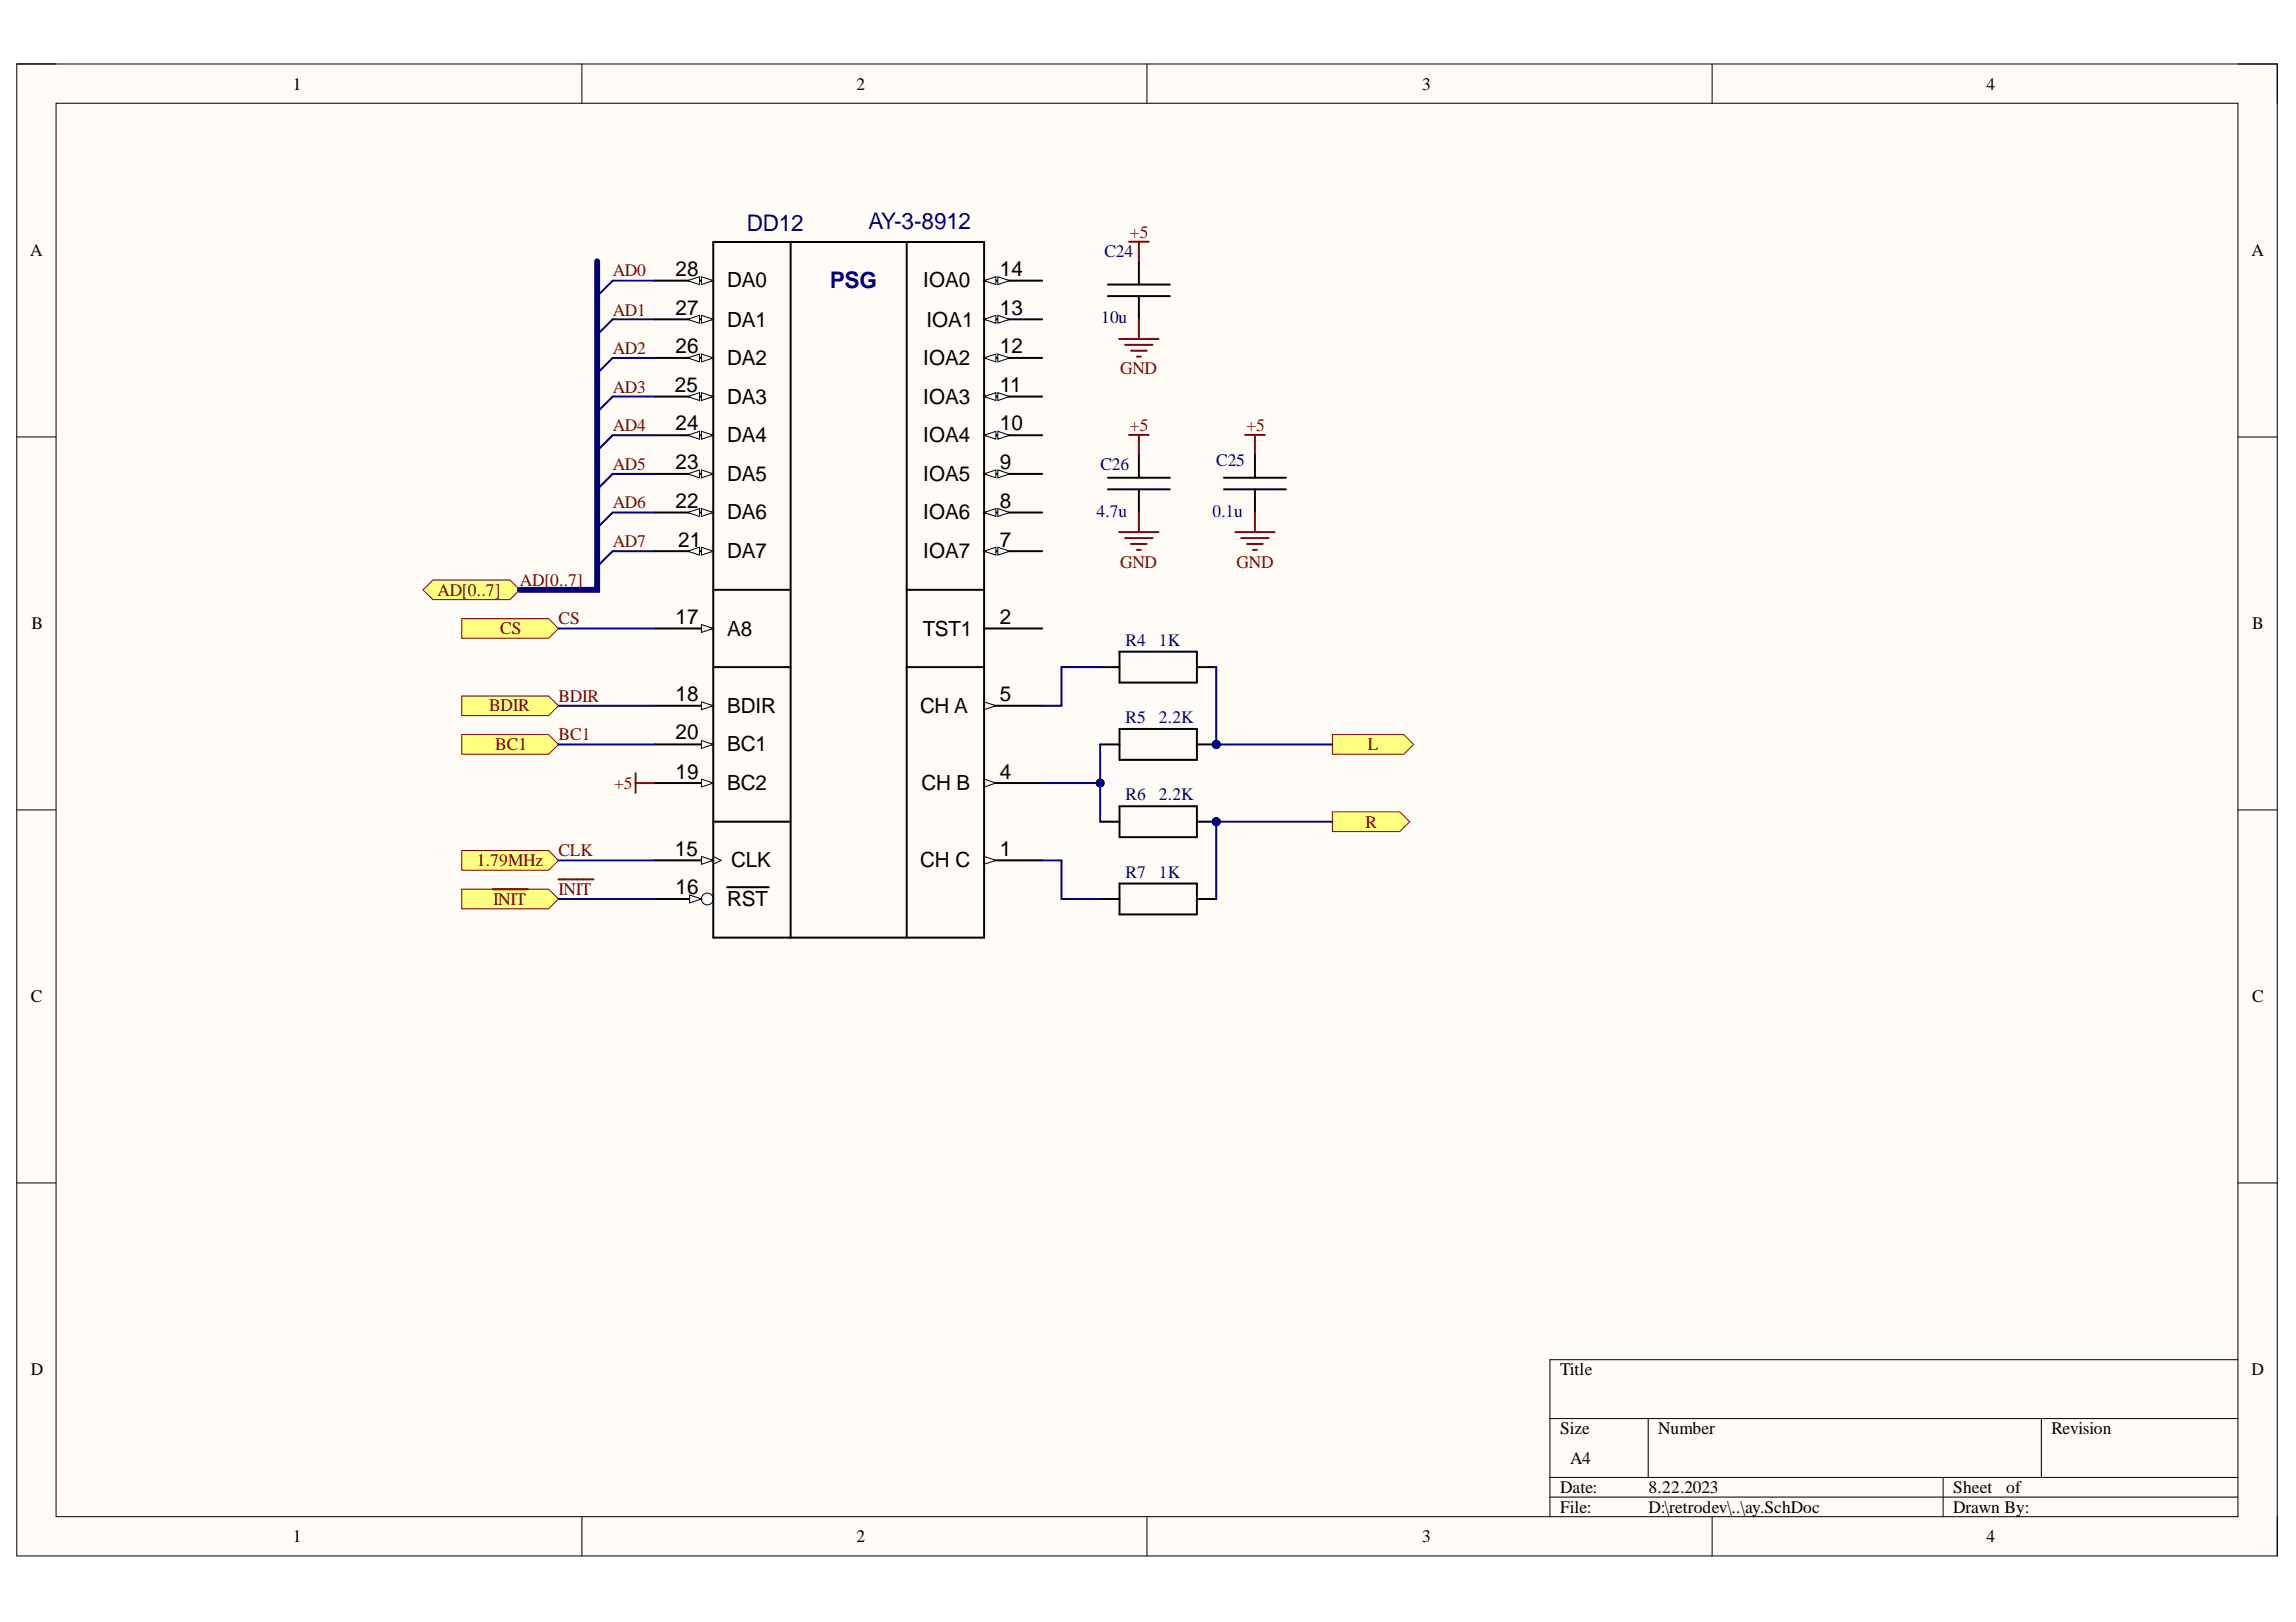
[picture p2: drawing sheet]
<svg xmlns="http://www.w3.org/2000/svg" width="297mm" height="210mm" viewBox="0 0 297 210" stroke-linecap="round" stroke-linejoin="round" font-family="sans-serif">
<defs><g id="words">
<g font-size="3" fill="#000080">
<text x="96.6" y="29.8">DD12</text>
<text x="112.3" y="29.7">AY-3-8912</text>
<text x="107.4" y="37.3">PSG</text>
</g>
<g font-size="2.7">
<text x="87.4" y="35.7">28</text>
<text x="129.4" y="35.7">14</text>
<text x="87.4" y="40.7">27</text>
<text x="94.1" y="37.2">DA0</text>
<text x="119.5" y="37.2">IOA0</text>
<text x="129.4" y="40.7">13</text>
<text x="87.4" y="45.7">26</text>
<text x="94.1" y="42.3">DA1</text>
<text x="94.1" y="47.3">DA2</text>
<text x="119.5" y="47.3">IOA2</text>
<text x="119.9" y="42.3">IOA1</text>
<text x="129.4" y="45.7">12</text>
<text x="87.3" y="50.7">25</text>
<text x="94.1" y="52.2">DA3</text>
<text x="119.5" y="52.2">IOA3</text>
<text x="129.4" y="50.7">11</text>
<text x="87.4" y="55.7">24</text>
<text x="94.1" y="57.2">DA4</text>
<text x="119.5" y="57.2">IOA4</text>
<text x="129.4" y="55.7">10</text>
<text x="87.4" y="60.7">23</text>
<text x="87.4" y="65.7">22</text>
<text x="94.1" y="62.2">DA5</text>
<text x="119.5" y="62.2">IOA5</text>
<text x="129.4" y="60.7">9</text>
<text x="129.4" y="65.7">8</text>
<text x="87.7" y="70.8">21</text>
<text x="94.1" y="67.2">DA6</text>
<text x="119.5" y="67.2">IOA6</text>
<text x="129.4" y="70.8">7</text>
<text x="94.1" y="72.3">DA7</text>
<text x="119.5" y="72.3">IOA7</text>
<text x="87.4" y="80.7">17</text>
<text x="94.1" y="82.2">A8</text>
<text x="119.4" y="82.2">TST1</text>
<text x="129.4" y="80.7">2</text>
<text x="87.4" y="90.7">18</text>
<text x="87.4" y="95.7">20</text>
<text x="94.1" y="92.2">BDIR</text>
<text x="119" y="92.2">CH A</text>
<text x="129.4" y="90.7">5</text>
<text x="87.4" y="100.8">19</text>
<text x="94.1" y="97.2">BC1</text>
<text x="129.4" y="100.8">4</text>
<text x="94.1" y="102.3">BC2</text>
<text x="119.2" y="102.3">CH B</text>
<text x="87.3" y="110.7">15</text>
<text x="94.6" y="112.3">CLK</text>
<text x="119" y="112.3">CH C</text>
<text x="129.4" y="110.7">1</text>
<text x="87.4" y="115.7">16</text>
<text x="94.1" y="117.2">RST</text>
</g>
<g font-size="2.3">
<text x="37.9" y="11.6">1</text>
<text x="110.8" y="11.6">2</text>
<text x="184" y="11.6">3</text>
<text x="257" y="11.6">4</text>
<text x="3.9" y="33.1">A</text>
<text x="291.3" y="33.1">A</text>
<text x="4.1" y="81.4">B</text>
<text x="291.4" y="81.4">B</text>
<text x="4" y="129.7">C</text>
<text x="291.4" y="129.7">C</text>
<text x="4" y="177.9">D</text>
<text x="201.9" y="177.9">Title</text>
<text x="291.3" y="177.9">D</text>
<text x="201.9" y="185.6">Size</text>
<text x="214.5" y="185.6">Number</text>
<text x="265.4" y="185.6">Revision</text>
<text x="203.1" y="189.4">A4</text>
<text x="201.9" y="193.2">Date:</text>
<text x="201.9" y="195.8">File:</text>
<text x="213.3" y="193.2">8.22.2023</text>
<text x="213.3" y="195.8">D:\retrodev\..\ay.SchDoc</text>
<text x="252.7" y="193.2">Sheet</text>
<text x="252.7" y="195.8">Drawn By:</text>
<text x="259.5" y="193.2">of</text>
<text x="37.9" y="199.6">1</text>
<text x="110.8" y="199.6">2</text>
<text x="184" y="199.6">3</text>
<text x="257" y="199.6">4</text>
</g>
<g font-size="2.3" fill="#800000">
<text x="79.3" y="35.8">AD0</text>
<text x="146.2" y="30.8">+5</text>
<text x="79.3" y="40.8">AD1</text>
<text x="79.3" y="45.8">AD2</text>
<text x="79.3" y="50.8">AD3</text>
<text x="144.9" y="48.4">GND</text>
<text x="79.3" y="55.8">AD4</text>
<text x="146.2" y="55.8">+5</text>
<text x="161.2" y="55.8">+5</text>
<text x="79.3" y="60.8">AD5</text>
<text x="79.3" y="65.8">AD6</text>
<text x="79.3" y="70.8">AD7</text>
<text x="56.6" y="77.1">AD[0..7]</text>
<text x="67.3" y="75.8">AD[0..7]</text>
<text x="144.9" y="73.5">GND</text>
<text x="160" y="73.5">GND</text>
<text x="64.7" y="82.1">CS</text>
<text x="72.2" y="80.8">CS</text>
<text x="63.3" y="92.1">BDIR</text>
<text x="72.2" y="90.8">BDIR</text>
<text x="72.2" y="95.8">BC1</text>
<text x="64" y="97">BC1</text>
<text x="177" y="97">L</text>
<text x="79.4" y="102.1">+5</text>
<text x="176.6" y="107.1">R</text>
<text x="61.7" y="112.1">1.79MHz</text>
<text x="72.2" y="110.8">CLK</text>
<text x="63.8" y="117.1">INIT</text>
<text x="72.2" y="115.8">INIT</text>
</g>
<g font-size="2.3" fill="#000080">
<text x="142.9" y="33.3">C24</text>
<text x="142.5" y="41.8">10u</text>
<text x="142.4" y="60.8">C26</text>
<text x="157.4" y="60.3">C25</text>
<text x="141.9" y="66.9">4.7u</text>
<text x="156.8" y="66.9">0.1u</text>
<text x="145.6" y="83.6">R4</text>
<text x="149.9" y="83.6">1K</text>
<text x="145.6" y="93.6">R5</text>
<text x="149.9" y="93.6">2.2K</text>
<text x="145.6" y="103.5">R6</text>
<text x="149.9" y="103.5">2.2K</text>
<text x="145.6" y="113.6">R7</text>
<text x="149.9" y="113.6">1K</text>
</g>
</g></defs>
<path d="M2.2 8.3h292.4v193.1h-292.4z" fill-rule="evenodd" fill="#fffcf8"/>
<path d="M2.2 8.3h292.4v193.1h-292.4z" fill="none" stroke="#000" stroke-width=".13"/>
<path d="M7.3 13.4h282.2v182.9h-282.2z" fill-rule="evenodd" fill="#fffcf8"/>
<g fill="none" stroke="#000" stroke-width=".13">
<path d="M2.2 8.3h5.1M7.3 13.4h282.2v182.9h-282.2zM75.3 8.3v5.1M148.4 8.3v5.1M221.5 8.3v5.1M289.5 8.3h5.1v5.1M2.2 56.5h5.1M289.5 56.6h5.1M2.2 104.8h5.1M289.5 104.8h5.1M2.2 153.1h5.1M289.5 153.1h5.1"/>
<path d="M289.5 176h-89v20.3M75.3 196.3v5.1M148.4 196.3v5.1M200.5 183.6h89M200.5 191.2h89M200.5 193.7h89M213.2 183.6v7.6M221.5 196.3v5.1M251.4 191.2v5.1M264.1 183.6v7.6M294.6 196.3v5.1"/>
</g>
<path d="M79.3 36.3l-2 2M79.3 46.3l-2 2M79.3 41.3l-2 2M79.3 51.3l-2 2M79.3 56.3l-2 2M79.3 61.3l-2 2M79.3 66.3l-2 2M79.3 71.3l-2 2" fill="none" stroke="#000080" stroke-width=".26"/>
<path d="M172.4 95.1h9.2l1.3 1.2-1.3 1.3h-9.2z" fill-rule="evenodd" fill="#ffff80"/>
<path d="M172.4 95.1h9.2l1.3 1.2-1.3 1.3h-9.2z" fill="none" stroke="#800000" stroke-width=".13"/>
<path d="M172.4 105.1h8.7l1.3 1.2-1.3 1.3h-8.7z" fill-rule="evenodd" fill="#ffff80"/>
<path d="M172.4 105.1h8.7l1.3 1.2-1.3 1.3h-8.7z" fill="none" stroke="#800000" stroke-width=".13"/>
<path d="M54.7 76.3l1.3-1.2h10l1.2 1.2-1.2 1.3h-10z" fill-rule="evenodd" fill="#ffff80"/>
<path d="M54.7 76.3l1.3-1.2h10l1.2 1.2-1.2 1.3h-10z" fill="none" stroke="#800000" stroke-width=".13"/>
<path d="M59.7 80.1h11.3l1.3 1.2-1.3 1.3h-11.3z" fill-rule="evenodd" fill="#ffff80"/>
<path d="M59.7 80.1h11.3l1.3 1.2-1.3 1.3h-11.3z" fill="none" stroke="#800000" stroke-width=".13"/>
<path d="M142.3 86.3h2.5M144.8 84.3h10v4h-10zM154.8 86.3h2.5" fill="none" stroke="#000" stroke-width=".26"/>
<circle cx="157.3" cy="96.3" r=".51" fill="#000080"/>
<circle cx="157.3" cy="96.3" r=".51" fill="none" stroke="#000080" stroke-width=".13"/>
<path d="M142.3 96.3h2.5M144.8 94.3h10v4h-10zM154.8 96.3h2.5" fill="none" stroke="#000" stroke-width=".26"/>
<circle cx="157.3" cy="96.3" r=".51" fill="#000080"/>
<circle cx="157.3" cy="96.3" r=".51" fill="none" stroke="#000080" stroke-width=".13"/>
<circle cx="157.3" cy="106.3" r=".51" fill="#000080"/>
<circle cx="157.3" cy="106.3" r=".51" fill="none" stroke="#000080" stroke-width=".13"/>
<path d="M142.3 106.3h2.5M144.8 104.3h10v4h-10zM154.8 106.3h2.5" fill="none" stroke="#000" stroke-width=".26"/>
<circle cx="157.3" cy="106.3" r=".51" fill="#000080"/>
<circle cx="157.3" cy="106.3" r=".51" fill="none" stroke="#000080" stroke-width=".13"/>
<path d="M143.3 38.3h8M143.3 36.8h8M147.3 33.8v3M147.3 38.3v3M142.3 116.3h2.5M144.8 114.3h10v4h-10zM154.8 116.3h2.5" fill="none" stroke="#000" stroke-width=".26"/>
<path d="M146.1 31.3h2.5M147.3 31.3v2.5M144.8 43.9h5.1M145.6 44.6h3.5M146.3 45.4h2.1M147.1 46.2h.5M147.3 41.3v2.6" fill="none" stroke="#800000" stroke-width=".26"/>
<path d="M59.7 90.1h11.3l1.3 1.2-1.3 1.3h-11.3z" fill-rule="evenodd" fill="#ffff80"/>
<path d="M59.7 90.1h11.3l1.3 1.2-1.3 1.3h-11.3z" fill="none" stroke="#800000" stroke-width=".13"/>
<path d="M59.7 115.1h11.3l1.3 1.2-1.3 1.3h-11.3z" fill-rule="evenodd" fill="#ffff80"/>
<path d="M59.7 115.1h11.3l1.3 1.2-1.3 1.3h-11.3z" fill="none" stroke="#800000" stroke-width=".13"/>
<path d="M63.7 115.1h4.6" fill="none" stroke="#800000" stroke-width=".26"/>
<path d="M59.7 110.1h11.3l1.3 1.2-1.3 1.3h-11.3z" fill-rule="evenodd" fill="#ffff80"/>
<path d="M59.7 110.1h11.3l1.3 1.2-1.3 1.3h-11.3z" fill="none" stroke="#800000" stroke-width=".13"/>
<path d="M59.7 95.1h11.3l1.3 1.2-1.3 1.3h-11.3z" fill-rule="evenodd" fill="#ffff80"/>
<path d="M59.7 95.1h11.3l1.3 1.2-1.3 1.3h-11.3z" fill="none" stroke="#800000" stroke-width=".13"/>
<path d="M82.2 100.1v2.5M82.2 101.3h2.6" fill="none" stroke="#800000" stroke-width=".26"/>
<path d="M127.3 111.3h7.5" fill="none" stroke="#000" stroke-width=".26"/>
<path d="M127.3 110.8l1.5 .5-1.5 .5z" fill="#f8fcff"/>
<path d="M127.3 110.8l1.5 .5-1.5 .5z" fill="none" stroke="#000" stroke-width=".13"/>
<path d="M127.3 101.3h7.5" fill="none" stroke="#000" stroke-width=".26"/>
<path d="M127.3 100.8l1.5 .5-1.5 .5z" fill="#f8fcff"/>
<path d="M127.3 100.8l1.5 .5-1.5 .5z" fill="none" stroke="#000" stroke-width=".13"/>
<path d="M127.3 91.3h7.5" fill="none" stroke="#000" stroke-width=".26"/>
<path d="M127.3 90.8l1.5 .5-1.5 .5z" fill="#f8fcff"/>
<path d="M127.3 90.8l1.5 .5-1.5 .5z" fill="none" stroke="#000" stroke-width=".13"/>
<path d="M84.8 91.3h7.5M127.3 81.3h7.5" fill="none" stroke="#000" stroke-width=".26"/>
<path d="M90.7 90.8l1.6 .5-1.6 .5z" fill="#f8fcff"/>
<path d="M90.7 90.8l1.6 .5-1.6 .5z" fill="none" stroke="#000" stroke-width=".13"/>
<path d="M84.8 101.3h7.5" fill="none" stroke="#000" stroke-width=".26"/>
<path d="M90.7 100.8l1.6 .5-1.6 .5z" fill="#f8fcff"/>
<path d="M90.7 100.8l1.6 .5-1.6 .5z" fill="none" stroke="#000" stroke-width=".13"/>
<path d="M84.8 96.3h7.5" fill="none" stroke="#000" stroke-width=".26"/>
<path d="M90.7 95.8l1.6 .5-1.6 .5z" fill="#f8fcff"/>
<path d="M90.7 95.8l1.6 .5-1.6 .5z" fill="none" stroke="#000" stroke-width=".13"/>
<path d="M84.8 81.3h7.5" fill="none" stroke="#000" stroke-width=".26"/>
<path d="M90.7 80.8l1.6 .5-1.6 .5z" fill="#f8fcff"/>
<path d="M90.7 80.8l1.6 .5-1.6 .5z" fill="none" stroke="#000" stroke-width=".13"/>
<path d="M84.8 116.3h7.5" fill="none" stroke="#000" stroke-width=".26"/>
<circle cx="91.5" cy="116.3" r=".76" fill="#f8fcff"/>
<circle cx="91.5" cy="116.3" r=".76" fill="none" stroke="#000" stroke-width=".13"/>
<path d="M89.2 115.8l1.5 .5-1.5 .5z" fill="#f8fcff"/>
<path d="M89.2 115.8l1.5 .5-1.5 .5z" fill="none" stroke="#000" stroke-width=".13"/>
<path d="M84.8 111.3h7.5M94.1 114.8h5.4" fill="none" stroke="#000" stroke-width=".26"/>
<path d="M90.7 110.8l1.6 .5-1.6 .5z" fill="#f8fcff"/>
<path d="M90.7 110.8l1.6 .5-1.6 .5zM92.3 110.8l1 .5-1 .5" fill="none" stroke="#000" stroke-width=".13"/>
<path d="M84.8 36.3h7.5" fill="none" stroke="#000" stroke-width=".26"/>
<path d="M90.7 35.8l1.6 .5-1.6 .5z" fill="#f8fcff"/>
<path d="M90.7 35.8l1.6 .5-1.6 .5z" fill="none" stroke="#000" stroke-width=".13"/>
<path d="M89 36.3l1.5-.5v1z" fill="#f8fcff"/>
<path d="M89 36.3l1.5-.5v1z" fill="none" stroke="#000" stroke-width=".13"/>
<path d="M84.8 41.3h7.5" fill="none" stroke="#000" stroke-width=".26"/>
<path d="M90.7 40.8l1.6 .5-1.6 .5z" fill="#f8fcff"/>
<path d="M90.7 40.8l1.6 .5-1.6 .5z" fill="none" stroke="#000" stroke-width=".13"/>
<path d="M89 41.3l1.5-.5v1z" fill="#f8fcff"/>
<path d="M89 41.3l1.5-.5v1z" fill="none" stroke="#000" stroke-width=".13"/>
<path d="M84.8 46.3h7.5" fill="none" stroke="#000" stroke-width=".26"/>
<path d="M90.7 45.8l1.6 .5-1.6 .5z" fill="#f8fcff"/>
<path d="M90.7 45.8l1.6 .5-1.6 .5z" fill="none" stroke="#000" stroke-width=".13"/>
<path d="M89 46.3l1.5-.5v1z" fill="#f8fcff"/>
<path d="M89 46.3l1.5-.5v1z" fill="none" stroke="#000" stroke-width=".13"/>
<path d="M84.8 51.3h7.5" fill="none" stroke="#000" stroke-width=".26"/>
<path d="M90.7 50.8l1.6 .5-1.6 .5z" fill="#f8fcff"/>
<path d="M90.7 50.8l1.6 .5-1.6 .5z" fill="none" stroke="#000" stroke-width=".13"/>
<path d="M89 51.3l1.5-.5v1z" fill="#f8fcff"/>
<path d="M89 51.3l1.5-.5v1z" fill="none" stroke="#000" stroke-width=".13"/>
<path d="M84.8 56.3h7.5" fill="none" stroke="#000" stroke-width=".26"/>
<path d="M90.7 55.8l1.6 .5-1.6 .5z" fill="#f8fcff"/>
<path d="M90.7 55.8l1.6 .5-1.6 .5z" fill="none" stroke="#000" stroke-width=".13"/>
<path d="M89 56.3l1.5-.5v1z" fill="#f8fcff"/>
<path d="M89 56.3l1.5-.5v1z" fill="none" stroke="#000" stroke-width=".13"/>
<path d="M84.8 61.3h7.5" fill="none" stroke="#000" stroke-width=".26"/>
<path d="M90.7 60.8l1.6 .5-1.6 .5z" fill="#f8fcff"/>
<path d="M90.7 60.8l1.6 .5-1.6 .5z" fill="none" stroke="#000" stroke-width=".13"/>
<path d="M89 61.3l1.5-.5v1z" fill="#f8fcff"/>
<path d="M89 61.3l1.5-.5v1z" fill="none" stroke="#000" stroke-width=".13"/>
<path d="M84.8 66.3h7.5" fill="none" stroke="#000" stroke-width=".26"/>
<path d="M90.7 65.8l1.6 .5-1.6 .5z" fill="#f8fcff"/>
<path d="M90.7 65.8l1.6 .5-1.6 .5z" fill="none" stroke="#000" stroke-width=".13"/>
<path d="M89 66.3l1.5-.5v1z" fill="#f8fcff"/>
<path d="M89 66.3l1.5-.5v1z" fill="none" stroke="#000" stroke-width=".13"/>
<path d="M84.8 71.3h7.5" fill="none" stroke="#000" stroke-width=".26"/>
<path d="M90.7 70.8l1.6 .5-1.6 .5z" fill="#f8fcff"/>
<path d="M90.7 70.8l1.6 .5-1.6 .5z" fill="none" stroke="#000" stroke-width=".13"/>
<path d="M89 71.3l1.5-.5v1z" fill="#f8fcff"/>
<path d="M89 71.3l1.5-.5v1z" fill="none" stroke="#000" stroke-width=".13"/>
<path d="M127.3 36.3h7.5" fill="none" stroke="#000" stroke-width=".26"/>
<path d="M127.3 36.3l1.5-.5v1z" fill="#f8fcff"/>
<path d="M127.3 36.3l1.5-.5v1z" fill="none" stroke="#000" stroke-width=".13"/>
<path d="M129.1 35.8l1.5 .5-1.5 .5z" fill="#f8fcff"/>
<path d="M129.1 35.8l1.5 .5-1.5 .5z" fill="none" stroke="#000" stroke-width=".13"/>
<path d="M127.3 41.3h7.5" fill="none" stroke="#000" stroke-width=".26"/>
<path d="M127.3 41.3l1.5-.5v1z" fill="#f8fcff"/>
<path d="M127.3 41.3l1.5-.5v1z" fill="none" stroke="#000" stroke-width=".13"/>
<path d="M129.1 40.8l1.5 .5-1.5 .5z" fill="#f8fcff"/>
<path d="M129.1 40.8l1.5 .5-1.5 .5z" fill="none" stroke="#000" stroke-width=".13"/>
<path d="M127.3 46.3h7.5" fill="none" stroke="#000" stroke-width=".26"/>
<path d="M127.3 46.3l1.5-.5v1z" fill="#f8fcff"/>
<path d="M127.3 46.3l1.5-.5v1z" fill="none" stroke="#000" stroke-width=".13"/>
<path d="M129.1 45.8l1.5 .5-1.5 .5z" fill="#f8fcff"/>
<path d="M129.1 45.8l1.5 .5-1.5 .5z" fill="none" stroke="#000" stroke-width=".13"/>
<path d="M127.3 51.3h7.5" fill="none" stroke="#000" stroke-width=".26"/>
<path d="M127.3 51.3l1.5-.5v1z" fill="#f8fcff"/>
<path d="M127.3 51.3l1.5-.5v1z" fill="none" stroke="#000" stroke-width=".13"/>
<path d="M129.1 50.8l1.5 .5-1.5 .5z" fill="#f8fcff"/>
<path d="M129.1 50.8l1.5 .5-1.5 .5z" fill="none" stroke="#000" stroke-width=".13"/>
<path d="M127.3 56.3h7.5" fill="none" stroke="#000" stroke-width=".26"/>
<path d="M127.3 56.3l1.5-.5v1z" fill="#f8fcff"/>
<path d="M127.3 56.3l1.5-.5v1z" fill="none" stroke="#000" stroke-width=".13"/>
<path d="M129.1 55.8l1.5 .5-1.5 .5z" fill="#f8fcff"/>
<path d="M129.1 55.8l1.5 .5-1.5 .5z" fill="none" stroke="#000" stroke-width=".13"/>
<path d="M127.3 61.3h7.5" fill="none" stroke="#000" stroke-width=".26"/>
<path d="M127.3 61.3l1.5-.5v1z" fill="#f8fcff"/>
<path d="M127.3 61.3l1.5-.5v1z" fill="none" stroke="#000" stroke-width=".13"/>
<path d="M129.1 60.8l1.5 .5-1.5 .5z" fill="#f8fcff"/>
<path d="M129.1 60.8l1.5 .5-1.5 .5z" fill="none" stroke="#000" stroke-width=".13"/>
<path d="M127.3 66.3h7.5" fill="none" stroke="#000" stroke-width=".26"/>
<path d="M127.3 66.3l1.5-.5v1z" fill="#f8fcff"/>
<path d="M127.3 66.3l1.5-.5v1z" fill="none" stroke="#000" stroke-width=".13"/>
<path d="M129.1 65.8l1.5 .5-1.5 .5z" fill="#f8fcff"/>
<path d="M129.1 65.8l1.5 .5-1.5 .5z" fill="none" stroke="#000" stroke-width=".13"/>
<path d="M127.3 71.3h7.5" fill="none" stroke="#000" stroke-width=".26"/>
<path d="M127.3 71.3l1.5-.5v1z" fill="#f8fcff"/>
<path d="M127.3 71.3l1.5-.5v1z" fill="none" stroke="#000" stroke-width=".13"/>
<path d="M129.1 70.8l1.5 .5-1.5 .5z" fill="#f8fcff"/>
<path d="M129.1 70.8l1.5 .5-1.5 .5z" fill="none" stroke="#000" stroke-width=".13"/>
<path d="M92.3 31.3h35v90h-35zM102.3 31.3v90M117.3 31.3v90M92.3 76.3h10M117.3 76.3h10M92.3 86.3h10M117.3 86.3h10M92.3 106.3h10" fill="none" stroke="#000" stroke-width=".26"/>
<path d="M79.3 36.3h5.5M79.3 56.3h5.5M79.3 51.3h5.5M79.3 46.3h5.5M79.3 41.3h5.5M79.3 71.3h5.5M79.3 66.3h5.5M79.3 61.3h5.5M72.3 81.3h12.5M172.4 106.3h-15.1v10" fill="none" stroke="#000080" stroke-width=".26"/>
<circle cx="157.3" cy="106.3" r=".51" fill="#000080"/>
<circle cx="157.3" cy="106.3" r=".51" fill="none" stroke="#000080" stroke-width=".13"/>
<path d="M142.3 96.3v10" fill="none" stroke="#000080" stroke-width=".26"/>
<circle cx="142.3" cy="101.3" r=".51" fill="#000080"/>
<circle cx="142.3" cy="101.3" r=".51" fill="none" stroke="#000080" stroke-width=".13"/>
<path d="M142.3 86.3h-5v5h-2.5M134.8 111.3h2.5v5h5M134.8 101.3h7.5" fill="none" stroke="#000080" stroke-width=".26"/>
<circle cx="142.3" cy="101.3" r=".51" fill="#000080"/>
<circle cx="142.3" cy="101.3" r=".51" fill="none" stroke="#000080" stroke-width=".13"/>
<path d="M157.3 86.3v10h15.1" fill="none" stroke="#000080" stroke-width=".26"/>
<circle cx="157.3" cy="96.3" r=".51" fill="#000080"/>
<circle cx="157.3" cy="96.3" r=".51" fill="none" stroke="#000080" stroke-width=".13"/>
<path d="M72.3 91.3h12.5M72.3 96.3h12.5M72.3 111.3h12.5M72.3 116.3h12.5" fill="none" stroke="#000080" stroke-width=".26"/>
<path d="M77.3 33.8v42.5h-10.1" fill="none" stroke="#000080" stroke-width=".77"/>
<path d="M147.3 58.8v3M162.4 58.8v3M143.3 63.3h8M143.3 61.8h8M147.3 63.3v3M158.3 63.3h8.1M158.3 61.8h8.1M162.4 63.3v3" fill="none" stroke="#000" stroke-width=".26"/>
<g fill="none" stroke="#800000" stroke-width=".26">
<path d="M146.1 56.3h2.5M147.3 56.3v2.5M161.1 56.3h2.5M162.4 56.3v2.5M144.8 68.9h5.1M145.6 69.6h3.5M146.3 70.4h2.1M147.1 71.2h.5M147.3 66.3v2.6M159.8 68.9h5.1M160.6 69.6h3.5M161.3 70.4h2.1"/>
<path d="M162.1 71.2h.5M162.4 66.3v2.6M72.3 113.8h4.5"/>
</g>
<use href="#words"/>
</svg>
